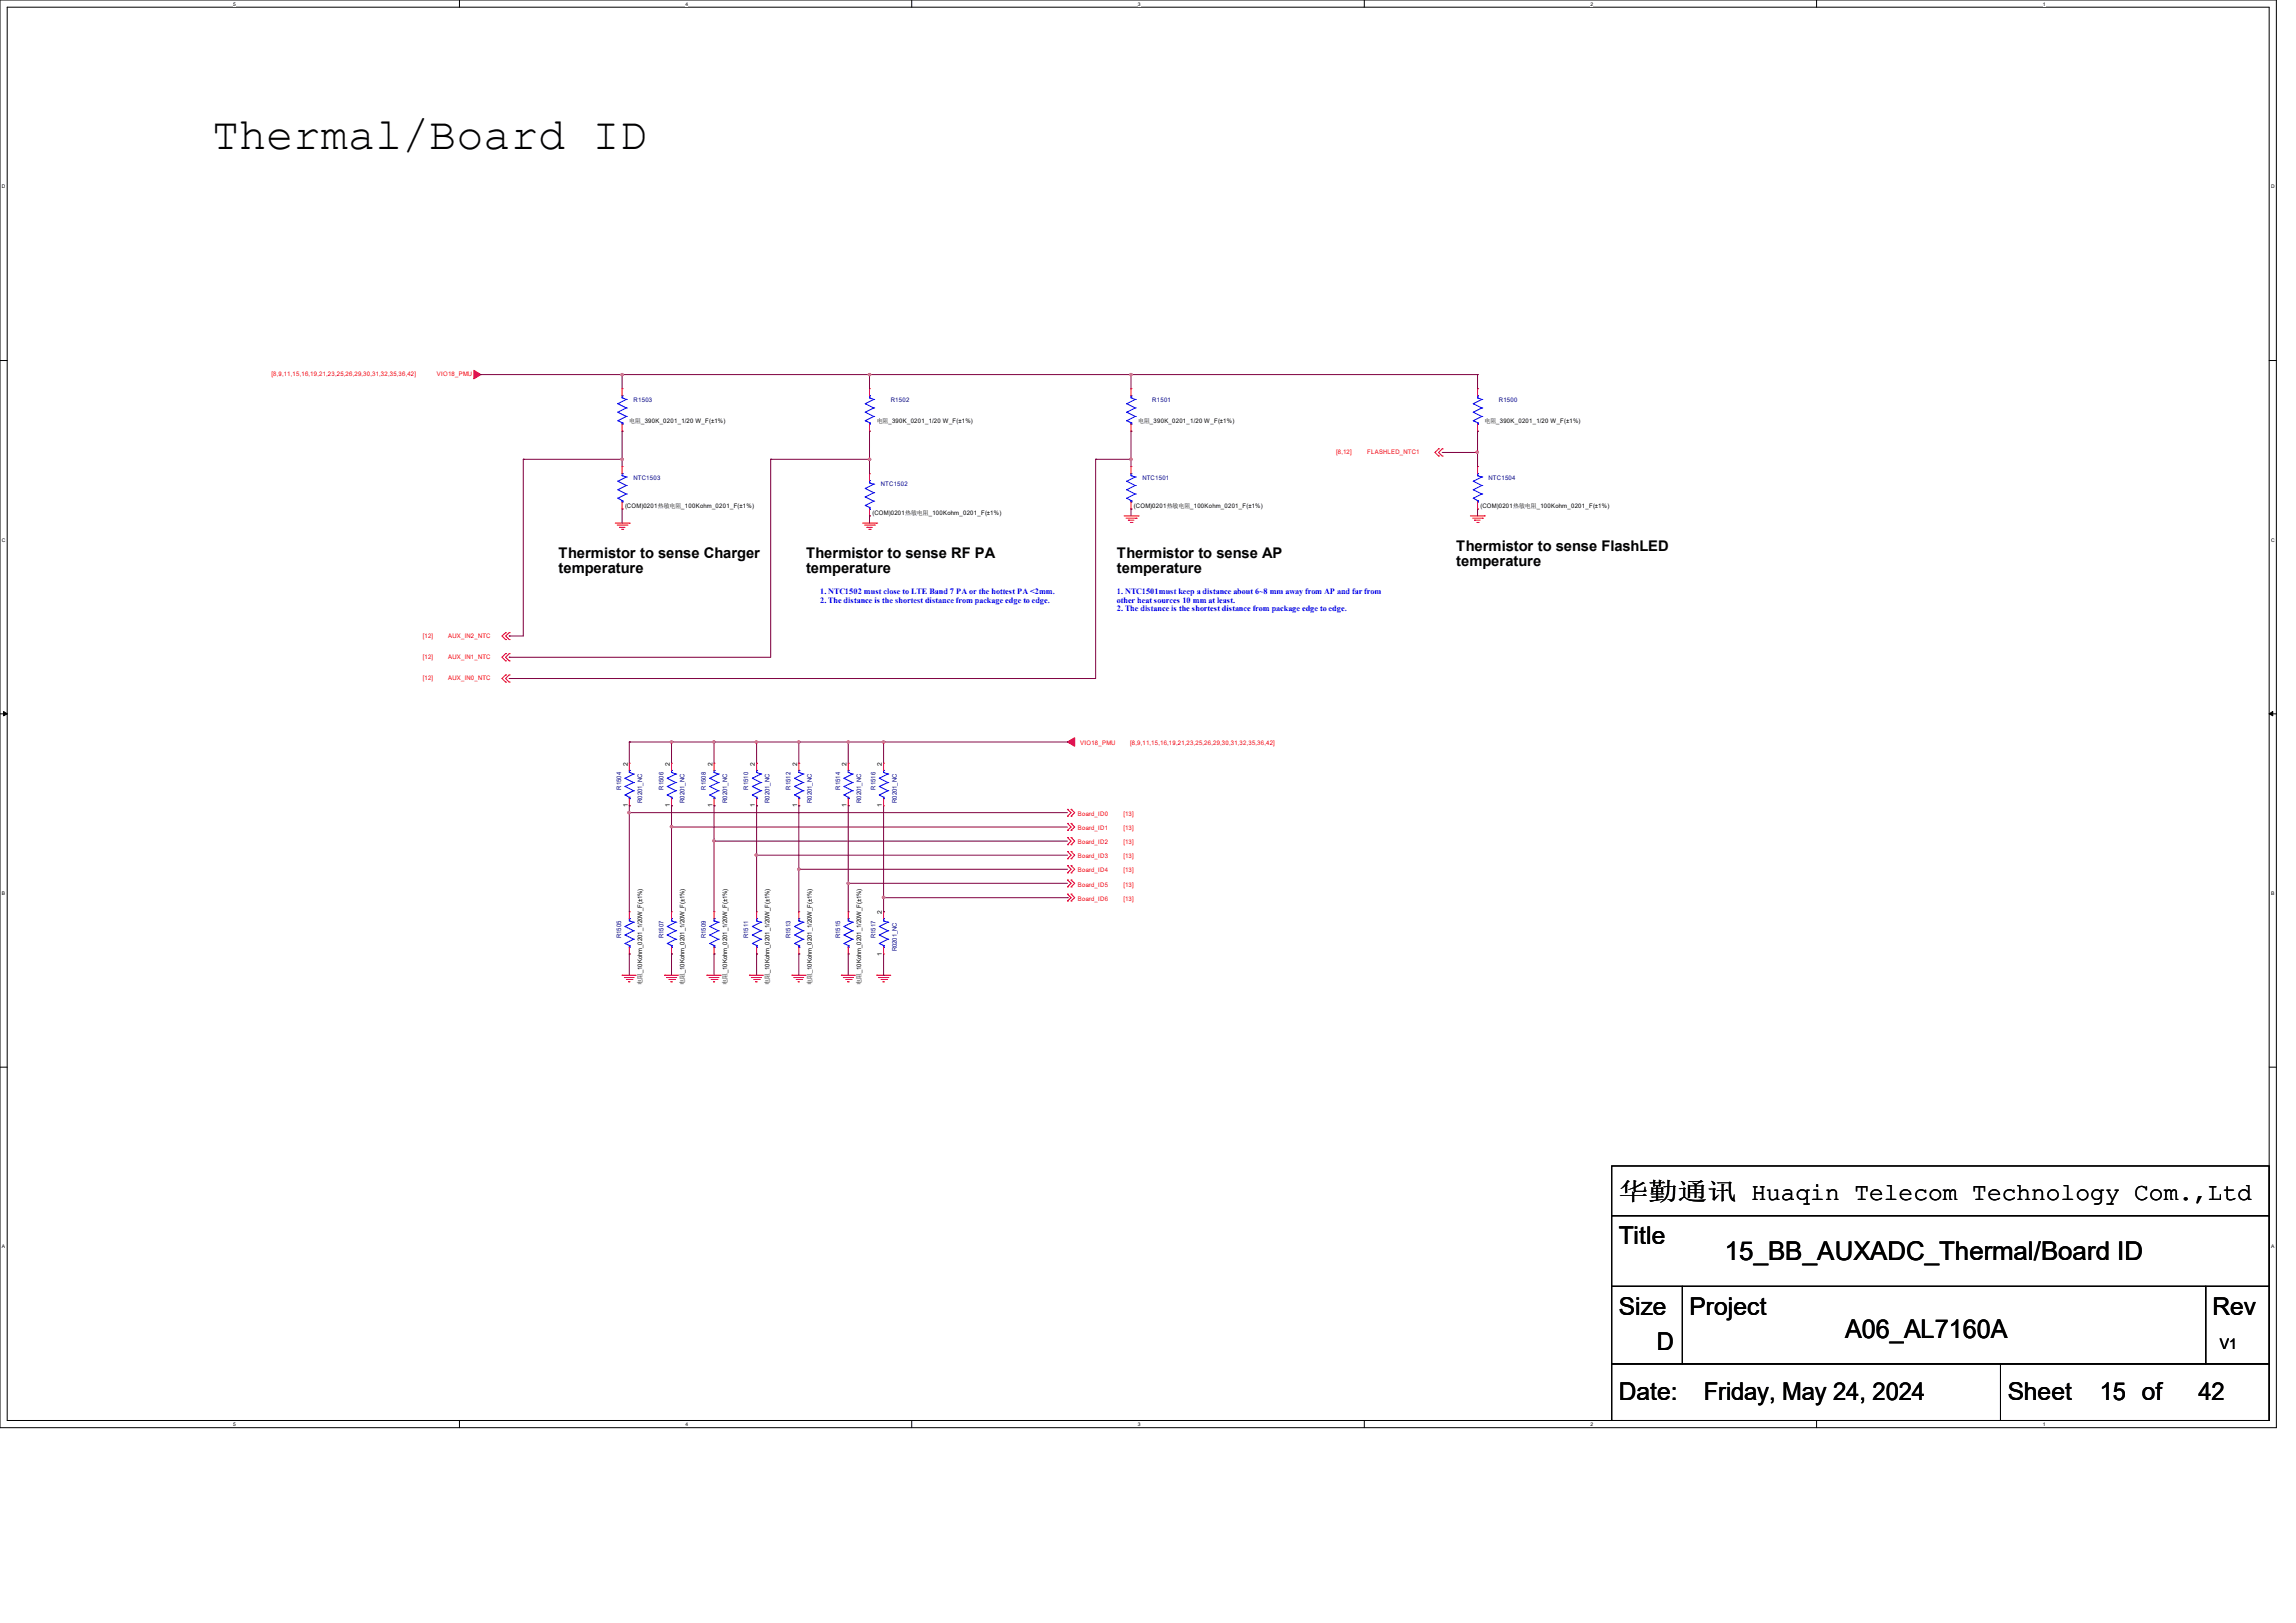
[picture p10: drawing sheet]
<svg xmlns="http://www.w3.org/2000/svg" width="297mm" height="210mm" viewBox="0 0 297 210" stroke-linecap="round" stroke-linejoin="round" font-family="sans-serif">
<defs><g id="words">
<text font-size="5.8" x="27.4" y="19.3">Thermal/Board ID</text>
<g font-size="3.3">
<text x="223.1" y="163">15_BB_AUXADC_Thermal/Board ID</text>
<text x="238.7" y="173.1">A06_AL7160A</text>
</g>
<g font-size="3.2">
<text x="209.4" y="155.2">华勤通讯 Huaqin Telecom Technology Com.,Ltd</text>
<text x="209.4" y="161">Title</text>
<text x="209.4" y="170.2">Size</text>
<text x="218.6" y="170.2">Project</text>
<text x="286.2" y="170.2">Rev</text>
<text x="214.3" y="174.8">D</text>
<text x="209.4" y="181.1">Date:</text>
<text x="220.4" y="181.1">Friday, May 24, 2024</text>
<text x="259.7" y="181.1">Sheet</text>
<text x="271.6" y="181.1">15 of</text>
<text x="284.4" y="181.1">42</text>
</g>
<g font-size="1.9">
<text x="188.4" y="71.3">Thermistor to sense FlashLED</text>
<text x="72.3" y="72.2">Thermistor to sense Charger</text>
<text x="72.3" y="74.2">temperature</text>
<text x="104.3" y="72.2">Thermistor to sense RF PA</text>
<text x="104.3" y="74.2">temperature</text>
<text x="144.5" y="72.2">Thermistor to sense AP</text>
<text x="144.5" y="74.2">temperature</text>
<text x="188.4" y="73.2">temperature</text>
<text x="287.2" y="174.5">V1</text>
</g>
<g font-size="1.1" fill="#00f">
<text x="106.1" y="76.9">1. NTC1502 must close to LTE Band 7 PA or the hottest PA &lt;2mm.</text>
<text x="144.5" y="76.9">1. NTC1501must keep a distance about 6~8 mm away from AP and far from</text>
<text x="106.1" y="78">2. The distance is the shortest distance from package edge to edge.</text>
<text x="144.5" y="78">other heat sources 10 mm at least.</text>
<text x="144.5" y="79.1">2. The distance is the shortest distance from package edge to edge.</text>
</g>
<g font-size=".8" fill="#f00">
<text x="35.1" y="48.7">[8,9,11,15,16,19,21,23,25,26,29,30,31,32,35,36,42]</text>
<text x="56.5" y="48.7">VIO18_PMU</text>
<text x="172.8" y="58.8">[8,12]</text>
<text x="176.9" y="58.8">FLASHLED_NTC1</text>
<text x="54.7" y="82.5">[12]</text>
<text x="58" y="82.5">AUX_IN2_NTC</text>
<text x="54.7" y="85.3">[12]</text>
<text x="54.7" y="88">[12]</text>
<text x="58" y="85.3">AUX_IN1_NTC</text>
<text x="58" y="88">AUX_IN0_NTC</text>
<text x="139.7" y="96.3">VIO18_PMU</text>
<text x="146.2" y="96.3">[8,9,11,15,16,19,21,23,25,26,29,30,31,32,35,36,42]</text>
<text x="139.4" y="105.6">Board_ID0</text>
<text x="139.4" y="107.4">Board_ID1</text>
<text x="145.3" y="105.6">[13]</text>
<text x="145.3" y="107.4">[13]</text>
<text x="139.4" y="109.2">Board_ID2</text>
<text x="139.4" y="111">Board_ID3</text>
<text x="139.4" y="112.9">Board_ID4</text>
<text x="145.3" y="109.2">[13]</text>
<text x="145.3" y="111">[13]</text>
<text x="145.3" y="112.9">[13]</text>
<text x="139.4" y="114.7">Board_ID5</text>
<text x="139.4" y="116.5">Board_ID6</text>
<text x="145.3" y="114.7">[13]</text>
<text x="145.3" y="116.5">[13]</text>
</g>
<g font-size=".8" fill="#000080">
<text x="82" y="52">R1503</text>
<text x="115.2" y="52">R1502</text>
<text x="149.1" y="52">R1501</text>
<text x="193.9" y="52">R1500</text>
<text x="82" y="62.1">NTC1503</text>
<text x="114" y="62.9">NTC1502</text>
<text x="147.8" y="62.1">NTC1501</text>
<text x="192.6" y="62.1">NTC1504</text>
<text x="80.3" y="102.2" transform="rotate(-90 80.3 102.2)">R1504</text>
<text x="83.1" y="103.9" transform="rotate(-90 83.1 103.9)">R0201_NC</text>
<text x="85.8" y="102.2" transform="rotate(-90 85.8 102.2)">R1506</text>
<text x="88.6" y="103.9" transform="rotate(-90 88.6 103.9)">R0201_NC</text>
<text x="91.3" y="102.2" transform="rotate(-90 91.3 102.2)">R1508</text>
<text x="94.1" y="103.9" transform="rotate(-90 94.1 103.9)">R0201_NC</text>
<text x="96.8" y="102.2" transform="rotate(-90 96.8 102.2)">R1510</text>
<text x="99.5" y="103.9" transform="rotate(-90 99.5 103.9)">R0201_NC</text>
<text x="102.3" y="102.2" transform="rotate(-90 102.3 102.2)">R1512</text>
<text x="105" y="103.9" transform="rotate(-90 105 103.9)">R0201_NC</text>
<text x="108.7" y="102.2" transform="rotate(-90 108.7 102.2)">R1514</text>
<text x="111.4" y="103.9" transform="rotate(-90 111.4 103.9)">R0201_NC</text>
<text x="113.2" y="102.2" transform="rotate(-90 113.2 102.2)">R1516</text>
<text x="116" y="103.9" transform="rotate(-90 116 103.9)">R0201_NC</text>
<text x="80.3" y="121.4" transform="rotate(-90 80.3 121.4)">R1505</text>
<text x="85.8" y="121.4" transform="rotate(-90 85.8 121.4)">R1507</text>
<text x="91.3" y="121.4" transform="rotate(-90 91.3 121.4)">R1509</text>
<text x="96.8" y="121.4" transform="rotate(-90 96.8 121.4)">R1511</text>
<text x="102.3" y="121.4" transform="rotate(-90 102.3 121.4)">R1513</text>
<text x="108.7" y="121.4" transform="rotate(-90 108.7 121.4)">R1515</text>
<text x="113.2" y="121.4" transform="rotate(-90 113.2 121.4)">R1517</text>
<text x="116" y="123.1" transform="rotate(-90 116 123.1)">R0201_NC</text>
</g>
<g font-size=".8">
<text x="81.4" y="54.7">电阻_390K_0201_1/20 W_F(±1%)</text>
<text x="113.4" y="54.7">电阻_390K_0201_1/20 W_F(±1%)</text>
<text x="147.2" y="54.7">电阻_390K_0201_1/20 W_F(±1%)</text>
<text x="192" y="54.7">电阻_390K_0201_1/20 W_F(±1%)</text>
<text x="80.9" y="65.7">(COM)0201热敏电阻_100Kohm_0201_F(±1%)</text>
<text x="146.7" y="65.7">(COM)0201热敏电阻_100Kohm_0201_F(±1%)</text>
<text x="191.5" y="65.7">(COM)0201热敏电阻_100Kohm_0201_F(±1%)</text>
<text x="112.9" y="66.6">(COM)0201热敏电阻_100Kohm_0201_F(±1%)</text>
<text x="81.2" y="99.1" transform="rotate(-90 81.2 99.1)">2</text>
<text x="86.7" y="99.1" transform="rotate(-90 86.7 99.1)">2</text>
<text x="92.2" y="99.1" transform="rotate(-90 92.2 99.1)">2</text>
<text x="97.7" y="99.1" transform="rotate(-90 97.7 99.1)">2</text>
<text x="103.1" y="99.1" transform="rotate(-90 103.1 99.1)">2</text>
<text x="109.5" y="99.1" transform="rotate(-90 109.5 99.1)">2</text>
<text x="114.1" y="99.1" transform="rotate(-90 114.1 99.1)">2</text>
<text x="81.2" y="104.4" transform="rotate(-90 81.2 104.4)">1</text>
<text x="86.7" y="104.4" transform="rotate(-90 86.7 104.4)">1</text>
<text x="92.2" y="104.4" transform="rotate(-90 92.2 104.4)">1</text>
<text x="97.7" y="104.4" transform="rotate(-90 97.7 104.4)">1</text>
<text x="103.1" y="104.4" transform="rotate(-90 103.1 104.4)">1</text>
<text x="109.5" y="104.4" transform="rotate(-90 109.5 104.4)">1</text>
<text x="114.1" y="104.4" transform="rotate(-90 114.1 104.4)">1</text>
<text x="114.1" y="118.2" transform="rotate(-90 114.1 118.2)">2</text>
<text x="114.1" y="123.7" transform="rotate(-90 114.1 123.7)">1</text>
<text x="83.1" y="127.4" transform="rotate(-90 83.1 127.4)">电阻_10Kohm_0201_1/20W_F(±1%)</text>
<text x="88.6" y="127.4" transform="rotate(-90 88.6 127.4)">电阻_10Kohm_0201_1/20W_F(±1%)</text>
<text x="94.1" y="127.4" transform="rotate(-90 94.1 127.4)">电阻_10Kohm_0201_1/20W_F(±1%)</text>
<text x="99.5" y="127.4" transform="rotate(-90 99.5 127.4)">电阻_10Kohm_0201_1/20W_F(±1%)</text>
<text x="105" y="127.4" transform="rotate(-90 105 127.4)">电阻_10Kohm_0201_1/20W_F(±1%)</text>
<text x="111.4" y="127.4" transform="rotate(-90 111.4 127.4)">电阻_10Kohm_0201_1/20W_F(±1%)</text>
</g>
<g font-size=".6">
<text x="30.2" y=".7">5</text>
<text x="88.7" y=".7">4</text>
<text x="147.2" y=".7">3</text>
<text x="205.7" y=".7">2</text>
<text x="264.2" y=".7">1</text>
<text x=".3" y="24.4">D</text>
<text x="293.8" y="24.4">D</text>
<text x=".3" y="70.1">C</text>
<text x="293.8" y="70.1">C</text>
<text x=".3" y="115.8">B</text>
<text x="293.8" y="115.8">B</text>
<text x=".3" y="161.5">A</text>
<text x="293.8" y="161.5">A</text>
<text x="30.2" y="184.5">5</text>
<text x="88.7" y="184.5">4</text>
<text x="147.2" y="184.5">3</text>
<text x="205.7" y="184.5">2</text>
<text x="264.2" y="184.5">1</text>
</g>
</g></defs>
<path d="M0 0h294.5v184.7h-294.5zM.9 .9h292.6v182.9h-292.6z" fill="none" stroke="#000" stroke-width=".13"/>
<g fill="#fff">
<path d="M30.2 .1h.3v.7h-.3z"/>
<path d="M30.2 183.9h.3v.8h-.3z"/>
</g>
<path d="M59.4 0v.9M59.4 183.8v.9" fill="none" stroke="#000" stroke-width=".13"/>
<g fill="#fff">
<path d="M88.7 .1h.3v.7h-.3z"/>
<path d="M88.7 183.9h.3v.8h-.3z"/>
</g>
<path d="M117.9 0v.9M117.9 183.8v.9" fill="none" stroke="#000" stroke-width=".13"/>
<g fill="#fff">
<path d="M147.2 .1h.3v.7h-.3z"/>
<path d="M147.2 183.9h.3v.8h-.3z"/>
</g>
<path d="M176.5 0v.9M176.5 183.8v.9" fill="none" stroke="#000" stroke-width=".13"/>
<g fill="#fff">
<path d="M205.7 .1h.4v.7h-.4z"/>
<path d="M205.7 183.9h.4v.8h-.4z"/>
</g>
<path d="M235 0v.9M235 183.8v.9" fill="none" stroke="#000" stroke-width=".13"/>
<g fill="#fff">
<path d="M264.2 .1h.4v.7h-.4z"/>
<path d="M264.2 183.9h.4v.8h-.4z"/>
<path d="M.3 23.8h.4v.7h-.4z"/>
<path d="M293.8 23.8h.5v.7h-.5z"/>
<path d="M.3 69.5h.4v.7h-.4z"/>
<path d="M293.8 69.5h.5v.7h-.5z"/>
</g>
<path d="M0 46.7h.9M293.5 46.7h1" fill="none" stroke="#000" stroke-width=".13"/>
<g fill="#fff">
<path d="M.3 115.2h.4v.8h-.4z"/>
<path d="M293.8 115.2h.4v.8h-.4z"/>
</g>
<path d="M0 92.4h.9M293.5 92.4h1" fill="none" stroke="#000" stroke-width=".13"/>
<path d="M.5 92.1l.4 .3-.4 .2zM293.5 92.4l.5-.3v.5z" fill="#000" stroke="#000" stroke-width=".13"/>
<g fill="#fff">
<path d="M.3 161h.3v.7h-.3z"/>
<path d="M293.8 161h.4v.7h-.4z"/>
</g>
<path d="M0 138.1h.9M293.5 138.1h1M208.5 157.3h85v9.2h-85zM208.5 150.9h85v6.4h-85zM208.5 176.5h50.3v7.3h-50.3zM208.5 166.5h9.1v10h-9.1zM217.6 166.5h67.7v10h-67.7zM258.8 176.5h34.7v7.3h-34.7zM285.3 166.5h8.2v10h-8.2z" fill="none" stroke="#000" stroke-width=".13"/>
<g fill="none" stroke="#f00" stroke-width=".13">
<path d="M80.5 55.8h.1M80.5 50.3h.1M80.5 50.3v.9M80.5 54.9v.9M112.5 55.8h.1M112.5 50.3h.1M112.5 50.3v.9M112.5 54.9v.9M146.3 55.8h.1M146.3 50.3h.1M146.3 50.3v.9M146.3 54.9v.9"/>
<path d="M186.1 58.1h.1M186.1 59h.1M186.1 58.1l-.5 .4 .5 .5M186.6 58.1h.1M186.6 59h.1M186.6 58.1l-.5 .4 .5 .5M191.1 55.8h.1M191.1 50.3h.1M191.1 50.3v.9M191.1 54.9v.9M79.6 67.7h1.8M79.8 67.9h1.3"/>
<path d="M80.1 68.2h.1M80.1 68.2h.8M80.4 68.5h.2M80.5 65.9h.1M80.5 60.4h.1M80.5 60.4v.9M80.5 64.9v1M80.6 68.5h.1M81.1 67.9h.1M81.4 67.7h.1M111.6 67.7h1.8M111.8 67.9h1.3"/>
<path d="M112.1 68.2h.1M112.1 68.2h.8M112.4 68.5h.2M112.5 66.8h.1M112.5 61.3h.1M112.5 61.3v.9M112.5 65.9v.9M112.6 68.5h.1M113.1 67.9h.1M113.4 67.7h.1M145.4 66.8h1.8M145.7 67.1h1.3"/>
<path d="M146 67.3h.1M146 67.3h.7M146.2 67.6h.2M146.3 65.9h.1M146.3 60.4h.1M146.3 60.4v.9M146.3 64.9v1M146.4 67.6h.1M147 67.1h.1M147.2 66.8h.1M190.2 66.8h1.8M190.5 67.1h1.3"/>
<path d="M190.8 67.3h.1M190.8 67.3h.7M191.1 67.6h.1M191.1 65.9h.1M191.1 60.4h.1M191.1 60.4v.9M191.1 64.9v1M191.2 67.6h.1M191.8 67.1h.1M192 66.8h.1M65.4 84.6h.1M65.4 85.5h.1"/>
<path d="M65.4 87.3h.1M65.4 88.3h.1M65.4 81.9h.1M65.4 82.8h.1M65.4 84.6l-.5 .4 .5 .5M65.4 87.3l-.5 .5 .5 .5M65.4 81.9l-.5 .4 .5 .5M65.9 84.6h.1M65.9 85.5h.1M65.9 87.3h.1M65.9 88.3h.1M65.9 81.9h.1"/>
<path d="M65.9 82.8h.1M65.9 84.6l-.5 .4 .5 .5M65.9 87.3l-.5 .5 .5 .5M65.9 81.9l-.5 .4 .5 .5M81.4 98.8h.1M81.4 98.8v.9M86.9 98.8h.1M86.9 98.8v.9M92.4 98.8h.1M92.4 98.8v.9M97.9 98.8h.1M97.9 98.8v.9"/>
<path d="M103.3 98.8h.1M103.3 98.8v.9M109.7 98.8h.1M109.7 98.8v.9M114.3 98.8h.1M114.3 98.8v.9M81.4 104.3h.1M81.4 118h.1M81.4 103.3v1M81.4 118v.9M86.9 104.3h.1M86.9 118h.1"/>
<path d="M86.9 103.3v1M86.9 118v.9M92.4 118h.1M92.4 104.3h.1M92.4 103.3v1M92.4 118v.9M97.9 118h.1M97.9 104.3h.1M97.9 103.3v1M97.9 118v.9M103.3 118h.1M103.3 104.3h.1"/>
<path d="M103.3 103.3v1M103.3 118v.9M109.7 118h.1M109.7 104.3h.1M109.7 103.3v1M109.7 118v.9M114.3 118h.1M114.3 104.3h.1M114.3 103.3v1M114.3 118v.9M138.1 104.7h.1M138.1 105.6h.1"/>
<path d="M138.1 106.6h.1M138.1 107.4h.1M138.1 108.4h.1M138.1 109.3h.1M138.1 110.2h.1M138.1 111.1h.1M138.1 112h.1M138.1 112.9h.1M138.1 113.9h.1M138.1 114.8h.1M138.1 115.7h.1M138.1 116.6h.1"/>
<path d="M138.1 104.7l.5 .5-.5 .4M138.1 106.6l.5 .4-.5 .4M138.1 108.4l.5 .4-.5 .5M138.1 110.2l.5 .5-.5 .4M138.1 112l.5 .5-.5 .4M138.1 113.9l.5 .4-.5 .5M138.1 115.7l.5 .5-.5 .4M138.6 104.7h.1M138.6 105.6h.1M138.6 106.6h.1M138.6 107.4h.1M138.6 108.4h.1"/>
<path d="M138.6 109.3h.1M138.6 110.2h.1M138.6 111.1h.1M138.6 112h.1M138.6 112.9h.1M138.6 113.9h.1M138.6 114.8h.1M138.6 115.7h.1M138.6 116.6h.1M138.6 104.7l.4 .5-.4 .4M138.6 106.6l.4 .4-.4 .4M138.6 108.4l.4 .4-.4 .5"/>
<path d="M138.6 110.2l.4 .5-.4 .4M138.6 112l.4 .5-.4 .4M138.6 113.9l.4 .4-.4 .5M138.6 115.7l.4 .5-.4 .4M80.5 126.2h.1M80.5 126.2h1.8M80.8 126.5h.1M80.8 126.5h1.2M81 126.7h.7M81.3 127h.1M81.3 127h.2M81.4 123.4h.1"/>
<path d="M81.4 122.6v.8M81.7 126.7h.1M86 126.2h.1M86 126.2h1.8M86.2 126.5h.1M86.2 126.5h1.3M86.5 126.7h.7M86.8 127h.1M86.8 127h.2M86.9 123.4h.1M86.9 122.6v.8M87.2 126.7h.1"/>
<path d="M91.4 126.2h.1M91.4 126.2h1.9M91.7 126.5h.1M91.7 126.5h1.3M92 126.7h.8M92.3 127h.1M92.3 127h.2M92.4 123.4h.1M92.4 122.6v.8M92.8 126.7h.1M96.9 126.2h.1M96.9 126.2h1.9"/>
<path d="M97.2 126.5h.1M97.2 126.5h1.3M97.5 126.7h.7M97.7 127h.1M97.7 127h.3M97.9 123.4h.1M97.9 122.6v.8M98.2 126.7h.1M102.4 126.2h.1M102.4 126.2h1.9M102.7 126.5h.1M102.7 126.5h1.3"/>
<path d="M103 126.7h.7M103.3 127h.1M103.3 123.4h.1M103.3 122.6v.8M103.7 126.7h.1M108.8 126.2h.1M108.8 126.2h1.9M109.1 126.5h.1M109.1 126.5h1.3M109.4 126.7h.7M109.6 127h.1M109.6 127h.3"/>
<path d="M109.7 123.4h.1M109.7 122.6v.8M110.1 126.7h.1M113.4 126.2h.1M113.4 126.2h1.8M113.7 126.5h.1M113.7 126.5h1.3M114 126.7h.7M114.2 127h.1M114.2 127h.2M114.3 123.4h.1M114.3 122.6v.8"/>
<path d="M114.7 126.7h.1"/>
</g>
<g fill="#f00" stroke="#f00" stroke-width=".13">
<path d="M138.1 96l.9-.5v1.1z" fill-rule="evenodd"/>
<path d="M61.3 47.9l.9 .6-.9 .5z" fill-rule="evenodd"/>
</g>
<g fill="none" stroke="#00f" stroke-width=".13">
<path d="M79.9 52.2h.1M79.9 53.3h.1M79.9 54.4h.1M79.9 52.2l1.1 .6M79.9 53.3l1.1 .6M79.9 54.4l.6 .3M80.5 51.2h.1M80.5 54.9h.1M80.5 51.5h.1M80.5 54.7h.1M80.5 51.2v.3M80.5 54.7v.2"/>
<path d="M80.5 51.5l.5 .2M81 51.7h.1M81 52.8h.1M81 53.9h.1M81 51.7l-1.1 .5M81 52.8l-1.1 .5M81 53.9l-1.1 .5M111.9 52.2h.1M111.9 53.3h.1M111.9 54.4h.1M111.9 52.2l1.1 .6M111.9 53.3l1.1 .6"/>
<path d="M111.9 54.4l.6 .3M112.5 51.2h.1M112.5 54.9h.1M112.5 51.5h.1M112.5 54.7h.1M112.5 51.2v.3M112.5 54.7v.2M112.5 51.5l.5 .2M113 51.7h.1M113 52.8h.1M113 53.9h.1M113 51.7l-1.1 .5"/>
<path d="M113 52.8l-1.1 .5M113 53.9l-1.1 .5M145.8 52.2h.1M145.8 53.3h.1M145.8 54.4h.1M145.8 52.2l1.1 .6M145.8 53.3l1.1 .6M145.8 54.4l.5 .3M146.3 51.2h.1M146.3 54.9h.1M146.3 51.5h.1M146.3 54.7h.1"/>
<path d="M146.3 51.2v.3M146.3 54.7v.2M146.3 51.5l.6 .2M146.9 51.7h.1M146.9 52.8h.1M146.9 53.9h.1M146.9 51.7l-1.1 .5M146.9 52.8l-1.1 .5M146.9 53.9l-1.1 .5M190.6 52.2h.1M190.6 53.3h.1M190.6 54.4h.1"/>
<path d="M190.6 52.2l1.1 .6M190.6 53.3l1.1 .6M190.6 54.4l.5 .3M191.1 51.2h.1M191.1 54.9h.1M191.1 51.5h.1M191.1 54.7h.1M191.1 51.2v.3M191.1 54.7v.2M191.1 51.5l.6 .2M191.7 51.7h.1M191.7 52.8h.1"/>
<path d="M191.7 53.9h.1M191.7 51.7l-1.1 .5M191.7 52.8l-1.1 .5M191.7 53.9l-1.1 .5M79.9 62.3h.1M79.9 63.4h.1M79.9 64.5h.1M79.9 62.3l1.1 .5M79.9 63.4l1.1 .5M79.9 64.5l.6 .3M80.5 61.3h.1M80.5 64.9h.1"/>
<path d="M80.5 61.6h.1M80.5 64.8h.1M80.5 61.3v.3M80.5 64.8v.1M80.5 61.6l.5 .1M81 61.7h.1M81 62.8h.1M81 63.9h.1M81 61.7l-1.1 .6M81 62.8l-1.1 .6M81 63.9l-1.1 .6M111.9 63.2h.1"/>
<path d="M111.9 64.3h.1M111.9 65.4h.1M111.9 63.2l1.1 .6M111.9 64.3l1.1 .6M111.9 65.4l.6 .3M112.5 62.2h.1M112.5 65.9h.1M112.5 62.5h.1M112.5 65.7h.1M112.5 62.2v.3M112.5 65.7v.2M112.5 62.5l.5 .2"/>
<path d="M113 62.7h.1M113 63.8h.1M113 64.9h.1M113 62.7l-1.1 .5M113 63.8l-1.1 .5M113 64.9l-1.1 .5M145.8 62.3h.1M145.8 63.4h.1M145.8 64.5h.1M145.8 62.3l1.1 .5M145.8 63.4l1.1 .5M145.8 64.5l.5 .3"/>
<path d="M146.3 61.3h.1M146.3 64.9h.1M146.3 61.6h.1M146.3 64.8h.1M146.3 61.3v.3M146.3 64.8v.1M146.3 61.6l.6 .1M146.9 61.7h.1M146.9 62.8h.1M146.9 63.9h.1M146.9 61.7l-1.1 .6M146.9 62.8l-1.1 .6"/>
<path d="M146.9 63.9l-1.1 .6M190.6 62.3h.1M190.6 63.4h.1M190.6 64.5h.1M190.6 62.3l1.1 .5M190.6 63.4l1.1 .5M190.6 64.5l.5 .3M191.1 61.3h.1M191.1 64.9h.1M191.1 61.6h.1M191.1 64.8h.1M191.1 61.3v.3"/>
<path d="M191.1 64.8v.1M191.1 61.6l.6 .1M191.7 61.7h.1M191.7 62.8h.1M191.7 63.9h.1M191.7 61.7l-1.1 .6M191.7 62.8l-1.1 .6M191.7 63.9l-1.1 .6M81.4 99.7h.1M81.4 99.9h.1M81.4 99.7v.2M81.4 99.9l.6 .3"/>
<path d="M86.9 99.7h.1M86.9 99.9h.1M86.9 99.7v.2M86.9 99.9l.5 .3M92.4 99.7h.1M92.4 99.9h.1M92.4 99.7v.2M92.4 99.9l.5 .3M97.9 99.7h.1M97.9 99.9h.1M97.9 99.7v.2M97.9 99.9l.5 .3"/>
<path d="M103.3 99.7h.1M103.3 99.9h.1M103.3 99.7v.2M103.3 99.9l.6 .3M109.7 99.7h.1M109.7 99.9h.1M109.7 99.7v.2M109.7 99.9l.6 .3M114.3 99.7h.1M114.3 99.9h.1M114.3 99.7v.2M114.3 99.9l.6 .3"/>
<path d="M80.9 100.7h.1M80.9 101.8h.1M80.9 102.9h.1M80.9 119.9h.1M80.9 100.7l1.1 .6M80.9 101.8l1.1 .5M80.9 102.9l.5 .3M80.9 119.9l1.1 .5M81.4 103.3h.1M81.4 103.2h.1M81.4 118.9h.1M81.4 119.2h.1"/>
<path d="M81.4 103.2v.1M81.4 118.9v.3M81.4 119.2l.6 .1M82 100.2h.1M82 101.3h.1M82 102.3h.1M82 119.3h.1M82 100.2l-1.1 .5M82 101.3l-1.1 .5M82 102.3l-1.1 .6M82 119.3l-1.1 .6M86.3 100.7h.1"/>
<path d="M86.3 101.8h.1M86.3 102.9h.1M86.3 119.9h.1M86.3 100.7l1.1 .6M86.3 101.8l1.1 .5M86.3 102.9l.6 .3M86.3 119.9l1.1 .5M86.9 103.3h.1M86.9 103.2h.1M86.9 118.9h.1M86.9 119.2h.1M86.9 103.2v.1"/>
<path d="M86.9 118.9v.3M86.9 119.2l.5 .1M87.4 100.2h.1M87.4 101.3h.1M87.4 102.3h.1M87.4 119.3h.1M87.4 100.2l-1.1 .5M87.4 101.3l-1.1 .5M87.4 102.3l-1.1 .6M87.4 119.3l-1.1 .6M91.8 119.9h.1M91.8 100.7h.1"/>
<path d="M91.8 101.8h.1M91.8 102.9h.1M91.8 119.9l1.1 .5M91.8 100.7l1.1 .6M91.8 101.8l1.1 .5M91.8 102.9l.6 .3M92.4 118.9h.1M92.4 119.2h.1M92.4 103.3h.1M92.4 103.2h.1M92.4 103.2v.1M92.4 118.9v.3"/>
<path d="M92.4 119.2l.5 .1M92.9 119.3h.1M92.9 100.2h.1M92.9 101.3h.1M92.9 102.3h.1M92.9 119.3l-1.1 .6M92.9 100.2l-1.1 .5M92.9 101.3l-1.1 .5M92.9 102.3l-1.1 .6M97.3 119.9h.1M97.3 100.7h.1M97.3 101.8h.1"/>
<path d="M97.3 102.9h.1M97.3 119.9l1.1 .5M97.3 100.7l1.1 .6M97.3 101.8l1.1 .5M97.3 102.9l.6 .3M97.9 118.9h.1M97.9 119.2h.1M97.9 103.3h.1M97.9 103.2h.1M97.9 103.2v.1M97.9 118.9v.3M97.9 119.2l.5 .1"/>
<path d="M98.4 119.3h.1M98.4 100.2h.1M98.4 101.3h.1M98.4 102.3h.1M98.4 119.3l-1.1 .6M98.4 100.2l-1.1 .5M98.4 101.3l-1.1 .5M98.4 102.3l-1.1 .6M102.8 119.9h.1M102.8 100.7h.1M102.8 101.8h.1M102.8 102.9h.1"/>
<path d="M102.8 119.9l1.1 .5M102.8 100.7l1.1 .6M102.8 101.8l1.1 .5M102.8 102.9l.5 .3M103.3 118.9h.1M103.3 119.2h.1M103.3 103.3h.1M103.3 103.2h.1M103.3 103.2v.1M103.3 118.9v.3M103.3 119.2l.6 .1M103.9 119.3h.1"/>
<path d="M103.9 100.2h.1M103.9 101.3h.1M103.9 102.3h.1M103.9 119.3l-1.1 .6M103.9 100.2l-1.1 .5M103.9 101.3l-1.1 .5M103.9 102.3l-1.1 .6M109.2 119.9h.1M109.2 100.7h.1M109.2 101.8h.1M109.2 102.9h.1M109.2 119.9l1.1 .5"/>
<path d="M109.2 100.7l1.1 .6M109.2 101.8l1.1 .5M109.2 102.9l.5 .3M109.7 118.9h.1M109.7 119.2h.1M109.7 103.3h.1M109.7 103.2h.1M109.7 103.2v.1M109.7 118.9v.3M109.7 119.2l.6 .1M110.3 119.3h.1M110.3 100.2h.1"/>
<path d="M110.3 101.3h.1M110.3 102.3h.1M110.3 119.3l-1.1 .6M110.3 100.2l-1.1 .5M110.3 101.3l-1.1 .5M110.3 102.3l-1.1 .6M113.7 119.9h.1M113.7 100.7h.1M113.7 101.8h.1M113.7 102.9h.1M113.7 119.9l1.2 .5M113.7 100.7l1.2 .6"/>
<path d="M113.7 101.8l1.2 .5M113.7 102.9l.6 .3M114.3 118.9h.1M114.3 119.2h.1M114.3 103.3h.1M114.3 103.2h.1M114.3 103.2v.1M114.3 118.9v.3M114.3 119.2l.6 .1M114.9 119.3h.1M114.9 100.2h.1M114.9 101.3h.1"/>
<path d="M114.9 102.3h.1M114.9 119.3l-1.2 .6M114.9 100.2l-1.2 .5M114.9 101.3l-1.2 .5M114.9 102.3l-1.2 .6M80.9 121h.1M80.9 122.1h.1M80.9 121l1.1 .5M80.9 122.1l.5 .2M81.4 122.6h.1M81.4 122.3h.1M81.4 122.3v.3"/>
<path d="M82 120.4h.1M82 121.5h.1M82 120.4l-1.1 .6M82 121.5l-1.1 .6M86.3 121h.1M86.3 122.1h.1M86.3 121l1.1 .5M86.3 122.1l.6 .2M86.9 122.6h.1M86.9 122.3h.1M86.9 122.3v.3M87.4 120.4h.1"/>
<path d="M87.4 121.5h.1M87.4 120.4l-1.1 .6M87.4 121.5l-1.1 .6M91.8 121h.1M91.8 122.1h.1M91.8 121l1.1 .5M91.8 122.1l.6 .2M92.4 122.6h.1M92.4 122.3h.1M92.4 122.3v.3M92.9 120.4h.1M92.9 121.5h.1"/>
<path d="M92.9 120.4l-1.1 .6M92.9 121.5l-1.1 .6M97.3 121h.1M97.3 122.1h.1M97.3 121l1.1 .5M97.3 122.1l.6 .2M97.9 122.6h.1M97.9 122.3h.1M97.9 122.3v.3M98.4 120.4h.1M98.4 121.5h.1M98.4 120.4l-1.1 .6"/>
<path d="M98.4 121.5l-1.1 .6M102.8 121h.1M102.8 122.1h.1M102.8 121l1.1 .5M102.8 122.1l.5 .2M103.3 122.6h.1M103.3 122.3h.1M103.3 122.3v.3M103.9 120.4h.1M103.9 121.5h.1M103.9 120.4l-1.1 .6M103.9 121.5l-1.1 .6"/>
<path d="M109.2 121h.1M109.2 122.1h.1M109.2 121l1.1 .5M109.2 122.1l.5 .2M109.7 122.6h.1M109.7 122.3h.1M109.7 122.3v.3M110.3 120.4h.1M110.3 121.5h.1M110.3 120.4l-1.1 .6M110.3 121.5l-1.1 .6M113.7 121h.1"/>
<path d="M113.7 122.1h.1M113.7 121l1.2 .5M113.7 122.1l.6 .2M114.3 122.6h.1M114.3 122.3h.1M114.3 122.3v.3M114.9 120.4h.1M114.9 121.5h.1M114.9 120.4l-1.2 .6M114.9 121.5l-1.2 .6"/>
</g>
<g fill="none" stroke="#800040" stroke-width=".13">
<path d="M62.2 48.5h.1M62.2 48.5h128.9M67.7 59.4h.1M67.7 59.4h12.8M67.7 59.4v22.9h-1.8M80.5 55.8h.1M80.5 48.5h.1M80.5 59.4h.1M80.5 48.5v1.8M80.5 55.8v4.6M99.7 59.4h.1M99.7 59.4h12.8"/>
<path d="M99.7 59.4v25.6h-33.8M112.5 48.5h.1M112.5 55.8h.1M112.5 59.4h.1M112.5 48.5v1.8M112.5 55.8v5.5M141.7 59.4h.1M141.7 59.4h4.6M141.7 59.4v28.4h-75.8M146.3 48.5h.1M146.3 55.8h.1M146.3 59.4h.1"/>
<path d="M146.3 48.5v1.8M146.3 55.8v4.6M186.6 58.5h4.5M191.1 48.5h.1M191.1 55.8h.1M191.1 58.5h.1M191.1 48.5v1.8M191.1 55.8v4.6M80.5 65.9h.1M80.5 65.9v1.8M112.5 66.8h.1M112.5 66.8v.9"/>
<path d="M146.3 65.9h.1M146.3 65.9v.9M191.1 65.9h.1M191.1 65.9v.9M65.9 85h.1M65.9 87.8h.1M65.9 82.3h.1M81.4 96h.1M81.4 96v2.8M81.4 96h56.7M86.9 96h.1M86.9 96v2.8"/>
<path d="M92.4 96h.1M92.4 96v2.8M97.9 96h.1M97.9 96v2.8M103.3 96h.1M103.3 96v2.8M109.7 96h.1M109.7 96v2.8M114.3 96h.1M114.3 96v2.8M138.1 96h.1M81.4 104.3h.1"/>
<path d="M81.4 105.2h.1M81.4 104.3v13.7M81.4 105.2h56.7M86.9 104.3h.1M86.9 107h.1M86.9 104.3v13.7M86.9 107h51.2M92.4 104.3h.1M92.4 108.8h.1M92.4 104.3v13.7M92.4 108.8h45.7M97.9 104.3h.1"/>
<path d="M97.9 110.7h.1M97.9 104.3v13.7M97.9 110.7h40.2M103.3 104.3h.1M103.3 112.5h.1M103.3 104.3v13.7M103.3 112.5h34.8M109.7 104.3h.1M109.7 114.3h.1M109.7 104.3v13.7M109.7 114.3h28.4M114.3 116.2h.1"/>
<path d="M114.3 118h.1M114.3 104.3v13.7M114.3 116.2h23.8M138.1 116.2h.1M81.4 123.4h.1M81.4 123.4v2.8M86.9 123.4h.1M86.9 123.4v2.8M92.4 123.4h.1M92.4 123.4v2.8M97.9 123.4h.1M97.9 123.4v2.8"/>
<path d="M103.3 123.4h.1M103.3 123.4v2.8M109.7 123.4h.1M109.7 123.4v2.8M114.3 126.2h.1M114.3 123.4v2.8"/>
</g>
<g fill="#f0f" stroke="#f0f" stroke-width=".13">
<path d="M80.4 48.4h.2v.2h-.2z" fill-rule="evenodd"/>
<path d="M146.2 59.3h.2v.2h-.2z" fill-rule="evenodd"/>
<path d="M112.4 59.3h.2v.2h-.2z" fill-rule="evenodd"/>
<path d="M80.4 59.3h.2v.2h-.2z" fill-rule="evenodd"/>
<path d="M112.4 48.4h.2v.2h-.2z" fill-rule="evenodd"/>
<path d="M86.7 95.9h.3v.2h-.3z" fill-rule="evenodd"/>
<path d="M97.7 95.9h.3v.2h-.3z" fill-rule="evenodd"/>
<path d="M103.2 95.9h.3v.2h-.3z" fill-rule="evenodd"/>
<path d="M81.2 105.1h.3v.2h-.3z" fill-rule="evenodd"/>
<path d="M86.7 106.9h.3v.2h-.3z" fill-rule="evenodd"/>
<path d="M97.7 110.5h.3v.2h-.3z" fill-rule="evenodd"/>
<path d="M103.2 112.4h.3v.2h-.3z" fill-rule="evenodd"/>
<path d="M109.6 95.9h.2v.2h-.2z" fill-rule="evenodd"/>
<path d="M114.2 95.9h.2v.2h-.2z" fill-rule="evenodd"/>
<path d="M109.6 114.2h.2v.2h-.2z" fill-rule="evenodd"/>
<path d="M146.2 48.4h.2v.2h-.2z" fill-rule="evenodd"/>
<path d="M191 58.4h.2v.2h-.2z" fill-rule="evenodd"/>
<path d="M114.2 116h.2v.2h-.2z" fill-rule="evenodd"/>
<path d="M80.4 48.4h.2v.2h-.2z" fill-rule="evenodd"/>
<path d="M146.2 59.3h.2v.2h-.2z" fill-rule="evenodd"/>
<path d="M112.4 59.3h.2v.2h-.2z" fill-rule="evenodd"/>
<path d="M80.4 59.3h.2v.2h-.2z" fill-rule="evenodd"/>
<path d="M112.4 48.4h.2v.2h-.2z" fill-rule="evenodd"/>
<path d="M86.7 95.9h.3v.2h-.3z" fill-rule="evenodd"/>
<path d="M97.7 95.9h.3v.2h-.3z" fill-rule="evenodd"/>
<path d="M103.2 95.9h.3v.2h-.3z" fill-rule="evenodd"/>
<path d="M81.2 105.1h.3v.2h-.3z" fill-rule="evenodd"/>
<path d="M86.7 106.9h.3v.2h-.3z" fill-rule="evenodd"/>
<path d="M97.7 110.5h.3v.2h-.3z" fill-rule="evenodd"/>
<path d="M103.2 112.4h.3v.2h-.3z" fill-rule="evenodd"/>
<path d="M109.6 95.9h.2v.2h-.2z" fill-rule="evenodd"/>
<path d="M114.2 95.9h.2v.2h-.2z" fill-rule="evenodd"/>
<path d="M109.6 114.2h.2v.2h-.2z" fill-rule="evenodd"/>
<path d="M146.2 48.4h.2v.2h-.2z" fill-rule="evenodd"/>
<path d="M191 58.4h.2v.2h-.2z" fill-rule="evenodd"/>
<path d="M114.2 116h.2v.2h-.2z" fill-rule="evenodd"/>
<circle cx="92.3" cy="96" r=".16"/>
<circle cx="92.3" cy="108.8" r=".16"/>
</g>
<use href="#words"/>
</svg>
